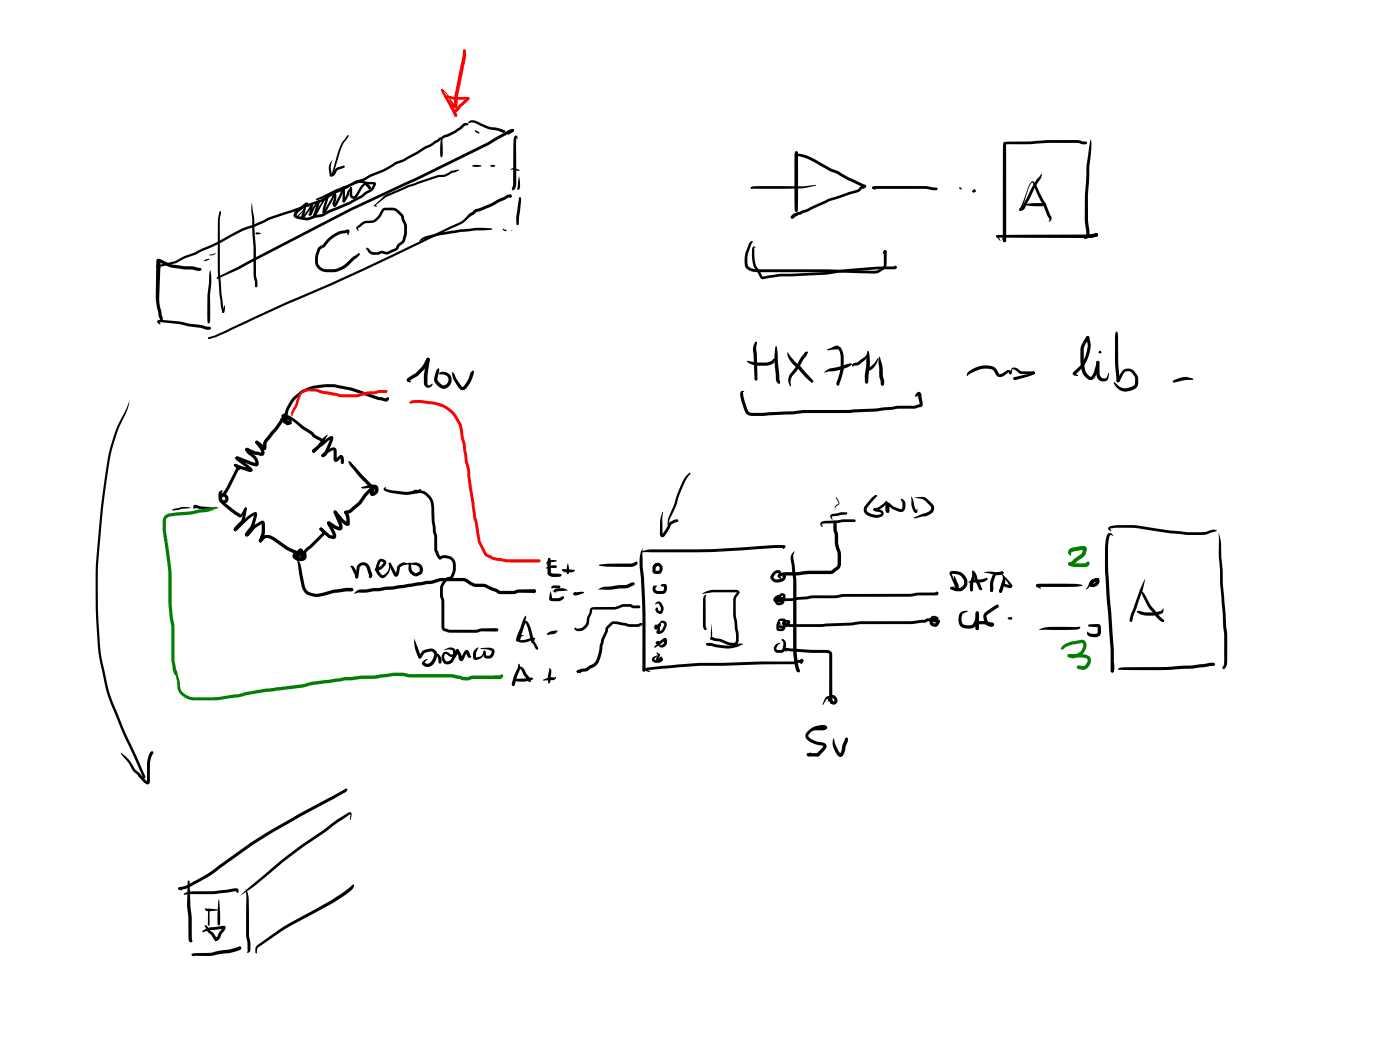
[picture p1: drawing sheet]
<svg xmlns="http://www.w3.org/2000/svg" width="285mm" height="214mm" viewBox="0 0 285 214" stroke-linecap="round" stroke-linejoin="round" font-family="sans-serif">
<g fill="#000">
<path d="M66.5 40l.2-.2 .2 .4-.8 3.2a.43 .43 0 0 1-.4-.2 .43 .43 0 0 1 0-.5zM67.6 32.6l-.3 1.4 .3 1.6-.2-.1 .4-.2 .7-1.1 1.4-.5 .3 .2-.2 .3-1.3 .4-.4 .8a.83 .83 0 0 1-1.1 .5l-.2-2zM68 39.3l.2-.1 .1 .4-.2 .1zM68 39.3a.49 .49 0 0 1 .5 .2 .49 .49 0 0 1 0 .5l-.3 1.5 .2 .3-.3 .3a.67 .67 0 0 1-.3-1zM69.8 38h.4v.2l.1 2.8-.3 .2-.3-.3zM70.7 27.6h.3l-.5 .9a6.4 6.4 0 0 0-1.6 3.6l-1.2 3.7-.2-.1 .1-.4 1-3.7a8.3 8.3 0 0 1 2.1-4zM71.3 38.1h.2l.2 .2 .1 1.6h.3l.2-.1a7 7 0 0 1 1.9-2.6h.4l.7 .6 .3 .4-.1 .3h-.4l-.8-.9-.5 .7-1 1.7a.83 .83 0 0 1-.9 .5 .83 .83 0 0 1-.7-.8zM95.5 24.7l.5-.2 .7 .1 2.9 1.2 2 .3 .9 .3a.38 .38 0 0 1 .3 .6h-.3l-1.1-.4-2-.3-2.4-1.1a1.35 1.35 0 0 0-1.6-.1l-.1-.1zM103.9 39.6l.3 .3-.3 .3-.3-.3zM104.2 26.3h.4v.5l-1.1 .7-.1-.2zM104.8 27.7a.31 .31 0 0 1 .3-.1 .31 .31 0 0 1 .2 .3l.1 .4-.4-.4 .2 .1-.1 9.5-.3 1.1-.3 .2-.3-.3 .3-1v-8zM31.9 54l3.8-.8a16.7 16.7 0 0 1 4.2-1.9l4.2-2 5-2.7 2.5-.9 2.2-.9a23.7 23.7 0 0 1 5.6-2l6.4-2.5a23.4 23.4 0 0 1 4.8-2.5l.4-.2a7.7 7.7 0 0 1 3.1-1.3l.1-.1a13.3 13.3 0 0 1 3.7-1.7l2.5-1.5 1.7-.6 2.6-1.4 1.7-1.2 1.3-.5 2.6-1.7 2.2-1 1.9-1.5h.9v.4l-.7 .1-1.9 1.5-2.2 .9-2.6 1.7-1.2 .6-4.4 2.6-1.9 .8a21.5 21.5 0 0 1-5.2 2.5 6.4 6.4 0 0 1-2.8 1.1l-1.8 1.1a25.4 25.4 0 0 0-5.1 2.7l-7.2 2.5a33.6 33.6 0 0 0-6.5 2.6l-2.4 .8-5 2.8-4.3 1.9a17 17 0 0 0-4.2 1.8l-3.9 1-.2-.2z"/>
<path d="M31.8 54.1h.3l.6 .4-.1 .2-.7-.3zM32 52.8l.3-.2 .3 .2 .1 .3-.3 8.2 .7 3.2a.4 .4 0 0 1 0 .5 .4 .4 0 0 1-.5 .2l-.3-.9-.6-3.7 .1-7.5zM32.5 52.9l.2-.1 .2 .3v-.2a6 6 0 0 0 2.6 1l2 .3a6.9 6.9 0 0 1 2.8 .3l.7 .1v.4a2.71 2.71 0 0 1-1.9-.1l-1.7-.1-2-.2a6.4 6.4 0 0 1-2.8-1.2l-.2-.3zM32.5 52.9h.4l.6 .8-.8-.4h.1h-.3zM42.7 55.1a3.8 3.8 0 0 1 .3 2.4l-.2 2.6-.1 5.5a.23 .23 0 0 1-.2 .3 .23 .23 0 0 1-.2-.3l-.1-5.6zM44.2 56.4l27.4-14.1 12.8-6 14.8-7.3 4.5-2.6a.62 .62 0 0 1 1 .2l-.1 .2h-.4h.2l-4.9 2.7-14.9 7.3-12.8 6-23.2 12-4.3 2-.2-.2zM60 42.5l.1 .1 .1 1.2a.18 .18 0 0 0 0 .3 .18 .18 0 0 0 .3-.1l1.1-1.1 .5-.8 .2 .2-1.6 1.9a.45 .45 0 0 1-.6 0 .45 .45 0 0 1-.2-.5zM63.4 41.6l.2-.1 .1 .3-1.9 2.7-.4 .1-.1-.2zM61.4 44.3l.2-.1 .1 .4h-.2zM61.9 42.2l.2-.1 .2 .2-.6 2.3a.39 .39 0 0 1-.4-.2 .39 .39 0 0 1 0-.5zM60.4 42.8l1.2-1.1a.76 .76 0 0 1 1.2-.3l.2 .9-.7-.6 .2 .1-1.7 1.4-.5 .7 2.2 .4 2-.6a5.3 5.3 0 0 0 2.6-1l3.9-1.6 2.5-1.3 .8-.7 1.2-.7 .6-1v.1l-3.2-.2-4.3 1.7-2.8 1.4-1.4 .4-.1-.1 4.1-2.1 4.3-1.7a3.8 3.8 0 0 1 2.2 .1h.9a.5 .5 0 0 1 .6 .1 .5 .5 0 0 1 .1 .6l-.7 1.1-2 1.4-2.6 1.4-3.9 1.6a5.7 5.7 0 0 1-2.8 1.1l-1.9 .6-1.9-.3a.81 .81 0 0 1-.9-.5 .81 .81 0 0 1 .3-1zM63.4 41.6l.2-.1 .2 .2-.3 1.7-.3 .4 .1-.2-.3-.1 .7-1.3 .9-1.3a.23 .23 0 0 1 .2-.2 .23 .23 0 0 1 .3 .1 .23 .23 0 0 1-.2 .3l-.8 1.2-.4 .9a.62 .62 0 0 1-.8 .7l-.1-.3z"/>
<path d="M66.6 39.9l.1-.1 .2 .2-.9 .9-1.4 2.7-.5 .5-.3-.1-.1-.1 2.1-3.2zM63.8 43.7h.3v.3l-.3 .1zM64.8 40.8a.29 .29 0 0 1 .3 .1 .29 .29 0 0 1 0 .3l-.8 2.5-.2 .3-.2 .1-.2-.4zM67.9 39.3h.3l.2 .2-.6 1.1-1.5 2.7-.3 .2-.2-.1-.1-.1zM65.8 43.1l.2-.1 .2 .3-.1 .1-.3 .1-.1-.3zM69.8 38.1l.2-.2 .2 .3-1.5 3.3a.58 .58 0 0 1-.8 .5v-.3l.2-.1 1-1.9zM71.3 38.1a.32 .32 0 0 1 .4 .2 .32 .32 0 0 1-.2 .4l-.4 .4-.2 .9-.6 1.1-.2 .1-.3-.1v-.1zM69.8 40.8l.3-.1 .2 .3-.1 .1-.3 .1-.2-.2zM64.9 50.3l.7-.4a6.9 6.9 0 0 1 5.4-3.1 .86 .86 0 0 1-.1 1.1h-.1l-.2-.8 .2 .2a6.5 6.5 0 0 0-4.8 3l-.7 .4a4.4 4.4 0 0 0-.5 2.9 1.79 1.79 0 0 0 1.7 1.2h1.7l1.4-.5 .8-.6 1.5-1.4 1.1-.7h.2a2.45 2.45 0 0 1-1.1 1.3 6.5 6.5 0 0 1-3.5 2.4l-2.2 .1a2.46 2.46 0 0 1-2.2-3.2zM72.7 46.1l1.5-1.1 1.7-.1 .4-.2 .8-.8 .9-1.5 1.8-.1 1 .3 1.2 1.1 .8 1.9v.8a4.6 4.6 0 0 1-.2 2.3 2.41 2.41 0 0 1-1.3 1.5l-.5 .8-1.8 .8-1.3-.2-.7 .3h-.9a2.2 2.2 0 0 1-1.6-1.3l.2-.2 .2 .1 .9 .8h1l.9-.2 1.2 .2 1.6-.8a2.63 2.63 0 0 1 1.4-1.5l.4-1.3v-1.9l-.7-1.7-1.3-1.2h-2l-.8 1.3-.9 .8-.7 .4-1.8 .2-1.2 .9v.5l-.3-.4zM32.1 65.3l.6-.2 3.8 .3 2 .5 4.2 .6 .3 .3-.4 .3h-.5l-1.4-.4-2.3-.3-2-.4-4.1-.4v-.1l.4 .4-.1 .2-.6-.5zM42.5 68.7l.1 .2-.1 .1-.1-.2z"/>
<path d="M42.4 68.7l3.2-1.3 12.7-5.9a770.7 770.7 0 0 0 35.4-16.3l.8-.5 .9-1.1 1.4-1 2.8-1 3.6-1.9h.9v.4l-.7 .2-1.4 .7a18.4 18.4 0 0 1-4.9 2.1l-2.7 2.2-1.8 .9a703.5 703.5 0 0 1-34.1 15.7l-11.3 5.2a13.3 13.3 0 0 1-4.7 1.9l-.1-.2zM42.4 68.9l.1-.2 .6 .2-.6 .1z"/>
</g>
<g fill="#f00">
<path d="M94.4 10.1h.3l.1 .2-.2 .5-.2-.1z"/>
<path d="M94.4 10.1l.2-.1a1.78 1.78 0 0 1 .2 2l-1.6 7.8-.1 1.6a.51 .51 0 0 1-.3 .7 .51 .51 0 0 1-.6-.4l-.4-.7a4.2 4.2 0 0 0-1.7-2.5l-.3-.2a.45 .45 0 0 1 .5-.1 .45 .45 0 0 1 .3 .4l2.2 2.9-.4 .1 .1-2z"/>
<path d="M89.8 18.2l.2-.1 .2 .2 2 3.3 .9 1.8-.1 .4h-.2l-.3-.1-2.5-4.7z"/>
<path d="M91.9 21.1l.1 .1 1.1 2.2-.1 .4h-.2l-.3-.2z"/>
<path d="M90.5 19.6l.1-.1 .1 .1 .1 .4z"/>
<path d="M90.5 19.5h.1l.1 .2-.1 .1z"/>
<path d="M90.5 19.5l.5-.1a12.1 12.1 0 0 0 4.3 .3l.3 .3-.1 .2-.3 .1a9.3 9.3 0 0 1-4.3-.5h-.3z"/>
<path d="M93.5 21.3l1.6-1.5h.4l.1 .3-.1 .3-1.6 1.4-.6 .8-.4 .2-.1 .3-.1 .1a.56 .56 0 0 1-.4-.5 .56 .56 0 0 1 .4-.5z"/>
</g>
<g fill="#000">
<path d="M195.4 38.2h.1z" fill-rule="evenodd"/>
<path d="M195.4 38.2l.2 .1-.1 .2-.2-.2z" fill-rule="evenodd"/>
<path d="M195.3 38.3l.2-.1 .4 .3-.2 .1z" fill-rule="evenodd"/>
<path d="M76.4 41.6l.1 .1-.1 .4z" fill-rule="evenodd"/>
<path d="M76.4 41.9h.3v.1l-.3 .1z" fill-rule="evenodd"/>
<path d="M104.2 46.9v.1z" fill-rule="evenodd"/>
<path d="M223.8 71.5l.2-.1 .2 .3-.2 .2-.3-.2z" fill-rule="evenodd"/>
<path d="M223.6 71.8l.2-.2 .2 .2-.2 .2z" fill-rule="evenodd"/>
<path d="M223.8 71.5h.3l.2 .3-.2 .2-.3-.2z" fill-rule="evenodd"/>
<path d="M112.4 120.3v.1z" fill-rule="evenodd"/>
<path d="M133.8 132.9l.2 .1-.1 .2-.2-.2z" fill-rule="evenodd"/>
<path d="M133.8 133.1l.2-.2 .2 .3-.2 .2z" fill-rule="evenodd"/>
<path d="M134.5 130.6l.1-.1 .2 .1-.2 .3z" fill-rule="evenodd"/>
<path d="M134.6 130.5v.2l-.1-.1z" fill-rule="evenodd"/>
<circle cx="76.7" cy="42" r=".08"/>
<circle cx="104.2" cy="46.9" r=".06"/>
<circle cx="133.7" cy="132.9" r=".07"/>
</g>
<g fill="#000">
<path d="M96 33.8l1.2-.2 .8 .2-.1 .1-1.2 .1zM99.8 33.7l.5-.1 .6 .2a.75 .75 0 0 1-1.1-.1zM104.1 34.4a1.5 1.5 0 0 1 1.7 .3 1.35 1.35 0 0 1-1.2-.2l-.7 .2zM105.7 35.8l.2 1.9a.7 .7 0 0 1-.5 .9l-.1-.1zM152.8 38.2l.2-.1 .1 .2-.1 .1zM152.9 38.1l.5-.2h5.7a38.2 38.2 0 0 0 7.1-.2l-.1 .1a19.5 19.5 0 0 1-7 .6h-6.1zM152.8 38.3l.3-.2 .2 .4zM162.1 30.8l.3 .1-.1 .4-.3-.1zM161.9 31l.3-.2 .1 .1 .2 .4-.1 11.5-.3 .4-.3-.4-.1-2.5 .1-9zM162 30.9a.22 .22 0 0 1 .3-.1 .22 .22 0 0 1 .1 .3v.3l-.3-.2zM162.2 31.4a4.8 4.8 0 0 1 3.4 .9l3.5 2 1.5 .5 2.3 1.4 3 1.3a.48 .48 0 0 1 .4 .6 .48 .48 0 0 1-.7 .3l-.9 .7-5.9 1.9-4.4 2.1-1.9 .7-.9 .6a.33 .33 0 0 1-.4 .2 .33 .33 0 0 1-.2-.4 .33 .33 0 0 1 .4-.2l.1 .2-.1-.2-.3-.1 .6-.5 2.5-.8 4.4-2.1 6.1-2a1.47 1.47 0 0 1 1.1-.7v.2l.2 .2-3.3-1.5-2.3-1.3-1.6-.6-2.8-1.7a11.7 11.7 0 0 0-3.6-1.4v.3l-.3-.3zM177.6 38.2l.2-.2 .3 .3-.3 .2z"/>
<path d="M177.7 38l.9-.1h9.8l2.2 .3 .3 .3-.3 .2-2.2-.3-10.6 .1-.2-.3zM177.6 38.1l.2-.1 .6 .5-.2 .1-.4-.1-.2-.2zM198 38.8l.5-.1 .2 .2-.1 .2-.5 .1-.1-.2zM198.1 38.7l.3-.2 .2 .3-.4 .4-.2-.2zM204.4 29.1l.3-.1 .2 .2-.3 .2zM204.5 29l.5-.2h4.9l3.4-.3h5.8l1.9 .3 .3 .3-.3 .3-1.6-.3h-6.1l-3.4 .3h-5.3l-.2-.1zM204.3 29l.2-.1 .2 .1-.2 .4zM204.3 29.1l.2-.2 .2 .2 .1 .9 .1 19-.4 .3-.3-.3v-19zM204.5 29h.1l.4 .3-.2 .3-.3-.3zM212.1 35.2a3.4 3.4 0 0 1-1 2.3l-2.5 5-.4 .3h-.3l.1-.1-.3 .3-.2-.2v-.3l.7-.4 1.5-3a7.4 7.4 0 0 1 2-3.2zM222 28.5h.1a20.7 20.7 0 0 1-.3 5.9v1.4a52.2 52.2 0 0 0 0 11l-.1 1.5-.8 .4-.2-.2 .5-.6-.2-1.8a68.2 68.2 0 0 1 .2-11.1v-1.5zM76.1 41.9l1-.9a6 6 0 0 1 3.3-2.1l2.6-1.2 6.1-2a5.5 5.5 0 0 0 3-1l1-.2 .4 .2-.9 .4-.6 .1a3.9 3.9 0 0 1-2.9 .9l-5.9 2-4.4 1.9-2.6 2z"/>
<path d="M85.4 48.9l.5-.4a11 11 0 0 1 4-1.2l3.8-.6 3.1-.3 3.3 .1 .2 .1-.2 .2-6.3 .4-4.6 .8-2.7 .6-1 .5zM102.5 46.5l.7 .4-.2 .2-.4-.1-.2-.3zM105.8 40.2l.2 .1-.3 .3zM105.7 40.3l.2-.1 .1 .1-.1 .2zM105.7 40.3l.2-.1 .1 .1 .1 .7-.5 4.6-.1 .2h-.3a9.5 9.5 0 0 1 .2-3.8zM152.7 49.3l.4-.2 .2 .1-.4 .7a6.4 6.4 0 0 0-.6 4.2l.2 .2a3.1 3.1 0 0 0 2.3 .5h13.9l9.6 .3 1.6-.9v-3l.3-.3 .4 .4-.2 3a2.1 2.1 0 0 1-1.3 1.1l-1.2 .3-9.2-.3h-12.9a5.6 5.6 0 0 1-3.3-.4l-.7-.5a6.2 6.2 0 0 1 .7-5zM153.3 50.2h.3l.3 .2h-.4l.1 1.9 .3 1.6 1.4 2.4 3.5-.6 10.2-.4a65.4 65.4 0 0 1 13.1-1l-.1 .1 .3-.3 .3 .3-.1 .3-.4 .1a64 64 0 0 0-12.3 .9l-1.7 .2-9.3 .4-3.6 .6-.3-.2-.5-.9a6.1 6.1 0 0 1-1.2-5.4zM180 51h.3l.2 .2-.1 .2-.3 .1-.2-.3zM180 51l.2-.1 .3 .3-.5 .5-.3-.2zM202.9 47.9l18.8-.2 1.5-.2 .3 .1 .1 .2-.3 .4-1.6 .3-18.4-.1-.4-.1zM202.9 47.9l.4 .1 .4 1-.8-.8zM204 48.5l.2-.1 .6 .4v.4l-.3 .1-.3-.1z"/>
<path d="M210 37l.3-.1a1.82 1.82 0 0 1 1 1.4l1.7 3.4 .9 2.1a.68 .68 0 0 1 .2 .8 .68 .68 0 0 1-.6 .4l.2-.2-.1-.3-2.5-5.1-.9-2.3-.2 .2a7.6 7.6 0 0 0-1.2 3.1l-.8 2.4-.2 .2-.3-.3 1.1-2.3a8.2 8.2 0 0 1 1.3-3.3zM207.6 42.5h.2l.2 .2-.1 .2h-.2l-.2-.2zM208.6 41.6l1.8-.2 2.5-.1 .1 .2-.1 .3a7.8 7.8 0 0 1-4.4-.1zM221.4 47.8l1.8-.3 .3 .1 .1 .2-.3 .4-1.2 .2a.54 .54 0 0 1-.7-.6zM86.9 72.9l.3-.1 .2 .1 .1 .3-.2 .3 .1-.1a7.7 7.7 0 0 1-2.5 3.2l-1.6 .8v.2a.37 .37 0 0 1-.5-.3 .37 .37 0 0 1 .3-.4l1.5-.9a7.7 7.7 0 0 0 2.3-3.1zM82.9 77.2h.2l.4 .3 .1 .3-.7-.2zM86.9 72.9l.3-.1 .3 .2v.5a16.4 16.4 0 0 0-.5 4.7 .45 .45 0 0 0 .5 .3 .45 .45 0 0 0 .4-.4l.2 .1a.91 .91 0 0 1-1 .7 .91 .91 0 0 1-.8-.8 15.1 15.1 0 0 1 .5-4.9l.1 .2zM89.1 75.2l.2-.2 .1 .2-.1 .1zM89.1 75.2l.2-.1 .1 .1-.1 .5zM89.1 75.1l.2-.1 .1 .2-.3 2.2 .8 .9a1.03 1.03 0 0 0 1.1-.2 1.03 1.03 0 0 0 .2-1.2 1.52 1.52 0 0 0-1.6-.6l-.2-.1a.53 .53 0 0 1 .3-.5 .53 .53 0 0 1 .6 0 1.69 1.69 0 0 1 1.6 2 1.69 1.69 0 0 1-2.2 1.3 2.01 2.01 0 0 1-1.1-2.9zM91.9 75.9a.42 .42 0 0 1 .6 .3l.5 1.1 .9 1.3 .3 .2a6.7 6.7 0 0 0 1.7-3.1l.3 .1-.2-.2 .2-.2a.55 .55 0 0 1 .1 1 4.3 4.3 0 0 1-1.9 3h-.6l-.4-.4a4.6 4.6 0 0 1-1.3-3zM150.9 79.7l.3-.1 .4 .1-.4 .2 .2 .9 .9 2.9a.84 .84 0 0 0 .9 .4l8.2-.4 2.1-.2h9.5l5.5-.3a40.2 40.2 0 0 1 7.7-.6l1.1-.3-.4-1.9h.2l-.6 .4a.49 .49 0 0 1-.1-.5 .49 .49 0 0 1 .3-.4 .6 .6 0 0 1 .7 .1 .6 .6 0 0 1 .2 .7l.2 1.8a.84 .84 0 0 1-.9 .5l-.7 .2h-3.4l-4.4 .6-5.4 .3h-9.4l-2.1 .3-8.3 .3a1.52 1.52 0 0 1-1.6-1.2l-.8-2.3a1.67 1.67 0 0 1 .1-1.5z"/>
<path d="M152.1 73.6l.1-.2 2 .4h1.8a2.06 2.06 0 0 0 1.6-.8 .62 .62 0 0 1-.3 1.1l-.4 .2a5.5 5.5 0 0 1-2.8 .2 3.2 3.2 0 0 1-2-.9zM153.7 69.7l.2-.2 .2 .3-.1 1.1 .2 6.3-.3 .3-.3-.3-.3-6.1zM158 70.5l.2 .1 .6 7.3-.2 .3a1.73 1.73 0 0 1-.6-1.9 17.9 17.9 0 0 1-.1-5.7zM160.3 71.7h.1a15.1 15.1 0 0 0 2.9 3.2l2.2 2.6v.3h-.4l-.9-.8-1.6-1.8a5.3 5.3 0 0 1-2.3-3.4zM163.9 71.8l.3-.2 .3 .2-1.9 3.2-1.4 1.7-.3 1 .2 .8-.2 .1-.4-1 .2-1.1zM167.7 75.9l1.3-.9 4.2-1a.22 .22 0 0 1 .3 .2 .22 .22 0 0 1-.3 .2 12.3 12.3 0 0 1-4.9 1.3zM168.5 71.1a3.7 3.7 0 0 1 2.7-.2l-.1 .1-2.5 .3-.2-.1zM169.1 70.9l.4-.2a1.33 1.33 0 0 1 1.5-.1 1.33 1.33 0 0 1 .6 1.2l.2 .7a9.8 9.8 0 0 1-.8 5.4l-.2 .6a.47 .47 0 0 1-.5-.3 .47 .47 0 0 1 .1-.6 9.2 9.2 0 0 0 .8-4.9 1.75 1.75 0 0 0-.8-1.8zM173.6 74.1l1.1-.4 2.1-1.7a2.78 2.78 0 0 1-1.4 1.8l-.5 .5-.9 .1-.3 .2-.2-.2zM176.7 71.4a11.3 11.3 0 0 1 .1 5.4l-.1 1.2h-.5a7.9 7.9 0 0 1 .2-3.5l.1-2.2zM178.7 72.9l.2 .1a3.9 3.9 0 0 1-1.4 2.2l-1.3 .9 .6-1.1 1.2-1zM179 72.6l.2 .1 .2 .8a8 8 0 0 1 .4 3.2l.2 .7v.8l-.3 .4-.4-.4-.2-1.4-.1-1.7a4.5 4.5 0 0 1 0-2.5z"/>
<path d="M197.1 75.7a4.7 4.7 0 0 1 5.6-.7l.8 1.1h.4l.7-.4a.73 .73 0 0 1 .7-.3 .73 .73 0 0 1 .6 .6l-.2 .2-.3-.4-.2 .1a1.94 1.94 0 0 1-1.8 .9l-.5-.3-.5-.9a1.89 1.89 0 0 0-2-.5 7.3 7.3 0 0 0-3.4 1.5l-.2-.1 .1-.4zM206 74.9a1.78 1.78 0 0 1 1.9 .7h2.6l.2 .3-.3 .3h-2.3l-.6-.2a1.91 1.91 0 0 0-1.4-.8l-.2 .9-.2 .1-.2-.2 .3-.3zM205.6 75.9l.2-.1 .1 .2-.3 .2zM206.3 76.8l2.5-.5 1.7-.7 .2 .3-.1 .3-.9 .3-2.8 .8h-.6zM210.3 75.7l.1-.1 .3 .2-.1 .3-.1 .1-.3-.2zM221.3 68.5h.4l.1 .2a6.1 6.1 0 0 1-.8 5.3 5.6 5.6 0 0 1-2 2.2l-.1-.2 .6 .4v.1h-.6a.45 .45 0 0 1-.5-.4 .45 .45 0 0 1 .3-.5 5.5 5.5 0 0 0 2-2.3 5.2 5.2 0 0 0 .5-4.5zM221.2 68.5l.3-.1 .3 .3-.7 1.3a2.85 2.85 0 0 0-.4 2.1l.2 3a1.82 1.82 0 0 0 1.2 1.6l.5-.7 .6-2.2 .3-.3 .2 .1 .1 .5-.6 2.2a1.14 1.14 0 0 1-1.6 .9l-.8-.7a5.3 5.3 0 0 1-.8-3.6 5.1 5.1 0 0 1 1.2-4.4zM223.3 73.6l.2 .2-.2-.2h.4v.4l-.2-.2 .2 .2h-.4zM223.3 73.6l.2-.1 .3 .3 .1 2.2a.9 .9 0 0 0 .4 .9 .9 .9 0 0 0 1 0l.4-.9v1a1.33 1.33 0 0 1-1.6 .6 1.33 1.33 0 0 1-.9-1.4zM227.3 67.5l.2 .1-.2 .4-.1-.4zM228.6 75.4a1.86 1.86 0 0 1 2.9 1l.2 .6-.1 1.6a2.99 2.99 0 0 1-3.3 1 3.1 3.1 0 0 1-1.6-1.7l.2-.1 .1 .1a2.41 2.41 0 0 0 2.7 1.1l.8-.3 .5-.4 .1-1.3-.1-.4a1.35 1.35 0 0 0-1.7-1l-.5 .5-.9 1.6h-.5v-.4zM227.3 67.5l.2 .2 .1 .7 .1 5.9 .2 3.2a.35 .35 0 0 1-.4 .2 .35 .35 0 0 1-.2-.5 50.1 50.1 0 0 1-.1-9.6z"/>
<path d="M239 77.4l2.3-.7 1.6 .4 .1 .1-.2 .2h-1.8l-2 .5-.2-.3zM44.7 100.1l.7-.2-.3 .4 .1 1.2 .2 .3a.4 .4 0 0 0 .5-.4 .4 .4 0 0 0-.6-.3l.1-.3v.4l-.3 .1-.2-.2a.69 .69 0 0 1 .5-.7 .69 .69 0 0 1 .8 .4 1.04 1.04 0 0 1-.4 1.7 1.04 1.04 0 0 1-1.3-1.2v-.9zM48 93h.4l1.8 1.4a2.19 2.19 0 0 1 1.2 1.3 .83 .83 0 0 1-1.3 .1l-1.3-.4-1.1-.5v-.4l.3-.1 3 1.1-.2 .3-2.5-2-.3-.4zM47.9 93.1l.3-.2 .3 .1v.4l-.3 .2-.2-.1zM48.1 93h.6l3.4 1.3-.1 .1a2.37 2.37 0 0 0-1.5-1.9l-.1-.1a.67 .67 0 0 1-.1-1.2l.2 .1 .5 .7a2.72 2.72 0 0 1 1.6 2.7 1.03 1.03 0 0 1-1.4 0l-3.2-1.2-.1-.2zM47.7 94.5l.4 .1 .8 .8a.34 .34 0 0 1-.3 .2 .34 .34 0 0 1-.4-.2l-.6-.6zM48.5 95.1l.3 .1 .1 .2-.1 .2h-.4l-.1-.2zM50.1 91.2l.4 .1 .1 .2-.1 .3-.5-.1-.1-.2zM50 91.3l.5-.1 1.4 .7 1.3 .3-.3-.8-.9-1.2v-.4l.3-.1 .4 .3 1 1.5a.75 .75 0 0 1 .2 .9 .75 .75 0 0 1-.9 .4l-1.3-.3-1.7-.8zM52 89.8l.4-.1 1.2 .9 .5 .4 .1 .3-.1 .2-.5 .1-1.6-1.3zM57.8 84.3l.2-.1 .3 .2a.87 .87 0 0 1-.7 1.2l.2-.2-.1 .2a23.3 23.3 0 0 1-3.3 4.3l-.1 .4-.1 1.1-.4 .2-.2-.1v-1.2l.2-.6 2.4-2.9 1-1.7 .4-.2zM57.7 84.3l.4-.1 .2 .3-.1 .3h-.4l-.2-.3z"/>
<path d="M57.3 84.4h.3l.9 .1a1.22 1.22 0 0 1 .6 1.9l-.2 .1a1.26 1.26 0 0 1-1.4-.6 1.26 1.26 0 0 1 .1-1.4l.3-.3 .3 .1 .1 .2-.2 .3h.1a.57 .57 0 0 0 0 .9l.7 .1-.2 .1-.3-.7-1.1-.3zM58.6 84.8l.3-.1a3.5 3.5 0 0 1 1.7 1.1l1.2 1 1.8 1.1 .7 .7 1.5 .8 .2 .2-.1 .2v.2a.28 .28 0 0 1 .1-.4 .28 .28 0 0 1 .4 .1 .28 .28 0 0 1 0 .3 .63 .63 0 0 1-1-.1l-.4-.2a2.76 2.76 0 0 1-1.6-1.1l-.1-.1a24 24 0 0 1-4.5-3.4zM58.7 84.6l.5 .4-.4-.1-.2-.1zM59.8 80.8a9.6 9.6 0 0 1 7.5-2.6l1.1 .1 3.2 .6 5.4 1.9 1.5 .4 .4-.4a.51 .51 0 0 1 .2 .6 .51 .51 0 0 1-.5 .4l-1.8-.4-5.4-1.9-2.8-.5a9.5 9.5 0 0 0-8.4 2.2l-.4 .5a4.9 4.9 0 0 0-1.2 4.3l.2 .2 .7-.1-.4 .3a.66 .66 0 0 1-.9 .1 .66 .66 0 0 1-.2-.8 5.7 5.7 0 0 1 1.8-4.9zM63.6 91.7l3.5-2.8a.47 .47 0 0 1 .6 0 .47 .47 0 0 1 .1 .6l-1.1 2.8a.96 .96 0 0 1-1.2 .7v-.5l.5-.4 1.3-2.9 .2 .1-.7 .4-2.7 2.4h-.4zM63.6 91.6h.4l.2 .3-.1 .2h-.4l-.2-.2zM65.6 92.5a3.1 3.1 0 0 1 2.7-1.3l.2 .5 .1 1.8-.2-.1 .7-.6a.61 .61 0 0 1 .7 0 .61 .61 0 0 1 .2 .6v.8l-.3 .3-.3-.3-.1-1h.2l-.9 .8-.5-.1-.2-.4 .1-1.8a3.5 3.5 0 0 0-2 1.2l-.2 .2-.3-.1-.1-.3zM65.5 92.5l.3-.1 .2 .2v.4l-.2 .1-.3-.2zM65.9 89.1l.9-.6-.5 .9a6.9 6.9 0 0 1-2.2 2.5l.1-.1-.1 .3-.2 .1a.39 .39 0 0 1-.4-.3 .39 .39 0 0 1 .2-.5 7.8 7.8 0 0 0 2.2-2.3zM70.8 94l.4-.1 .3 .2 4.1 4.5v.5h-.4l-1.9-1.9-2.1-2.5-.2-.6zM75.6 99.1l.4-.1 .3 .1v.4h-.7zM73.6 99.1a5.4 5.4 0 0 1 3-.4 1.2 1.2 0 0 1 .3 1.6 1.2 1.2 0 0 1-1.5 .5l-.1-.5 .4-1 .1 .2v-.4a.45 .45 0 0 1 .5 .1 .45 .45 0 0 1 0 .6l-.3 .7-.2-.2 .5-.4v-.5h-2.7l-.1-.1z"/>
<path d="M78.2 99.4l.3-.2 .1 .1-.2 .3 1.7 .3a9 9 0 0 0 4.5 0l.4-.1 .5-.2 .2 .1a.76 .76 0 0 1-.8 .8 9.2 9.2 0 0 1-4.7 0l-1.8-.5-.3-.3zM139.9 96.7l.5-.5 .2 .3a12.5 12.5 0 0 0-2.5 5l-.4 1.3-1.8 4 .2-1.4 1.3-3.1a16.2 16.2 0 0 1 2.5-5.6zM35.2 103.7l1.8-.5 1.8 .2-3.6 .6-.2-.2zM39.5 102.9l.3-.1 1.2 .3 2.4 .3-1.2 .2a5 5 0 0 1-2.5-.2l.2-.1a.27 .27 0 0 1-.3 .2 .27 .27 0 0 1-.3-.1zM44.7 101.9l.2-.1 1.1 .7 3 2.2-.1 .1 1-1.4 .1-.1 .2 .2-.9 1.7-.5 .1-1.2-.7-2-1.6zM48.3 95.1a.36 .36 0 0 1 .5-.1 .36 .36 0 0 1 .1 .5l-.3 .2-.2-.1v-.4l.1 .3h.2l-2 4-1 1.4a.41 .41 0 0 1-.5 .3 .41 .41 0 0 1-.3-.5l1.1-1.2zM44.9 100.7h.4l.2 .2-.1 .3h-.4l-.2-.3zM47.7 107.6l2.8-2.5 1.1-.7 .5-.1 .2 .3-.1 .2-.6 .2-.9 .7-2.6 2.4h-.4zM49.8 103.5l.2-.2 .3 .2-.3 1.7a2.22 2.22 0 0 1-.8 1.6l-1.1 1.3h-.4l-.1-.4 .1-.2 1.5-1.6zM51.8 104.4l.2-.1 .4 .3-.5 2.1-.4 .9-1 1.4v-.3l-.3-.1 1.2-1.4 .8-.5a2.05 2.05 0 0 1 1.4-.7l.3 .5v2l-.7 1.9h-.4l-.1-.3 .5-1.5 .1-2.1 .2 .1-1.6 1-1 1.2a.56 .56 0 0 1-.5 .4 .56 .56 0 0 1-.6-.3l1.3-1.8zM52.8 109.9l.8-.8a1.85 1.85 0 0 1 1.8 .1l3.2 2.2 2.8 1.3-.3 .2v.2l-.1-.6 .2-.4 .1 .2a.64 .64 0 0 0-.4 .9l.1 .2a.45 .45 0 0 0 .8-.1l-.1-.5a1.42 1.42 0 0 0-1.5 .4l.6 .4h.4l.3-.7 .7-1.2 3.5-3.3h.4v.5l-3.3 3.1a4.5 4.5 0 0 0-1.1 2.1 1.39 1.39 0 0 1-2.1-1.1 1.93 1.93 0 0 1 2.7-.5 1.18 1.18 0 0 1-.4 1.6 1.18 1.18 0 0 1-1.6-.3 1.18 1.18 0 0 1 .1-1.6l.2-.2a.55 .55 0 0 1 .9-.3 .55 .55 0 0 1 0 .9 .43 .43 0 0 1 .2 .6 .43 .43 0 0 1-.6 .1l-2.8-1.3-2.7-2-.9-.4h-.7l-1 .9-.3-.4zM60.6 114.1l.4 .4 .2 .4 .8 4.3a2.02 2.02 0 0 0 2.3 1.7l2-.4a16.6 16.6 0 0 1 5.3-.8l.3 .1 .1 .3-.1 .2-.3 .1a15 15 0 0 0-5.1 .8 4.2 4.2 0 0 1-4.5-.6l-.6-1.2z"/>
<path d="M65.1 107.5a.98 .98 0 0 1 1 1.4 .41 .41 0 0 1-.4-.1 .41 .41 0 0 1-.1-.5l-.5-.4zM65.1 107.5l.2-.1 .3 .1 1.7 1.4 .6 .2-.1 .1-.2-.7-1-1.8v-.3l.3-.2 .2 .1 1.1 1.9a.97 .97 0 0 1-.2 1.5l-1.1-.2-1.8-1.6zM68 104l.2-.1 .4 .2 1.1 3a.71 .71 0 0 1-.2 .8 .71 .71 0 0 1-.9 0l-1.7-1.1h.1l-.3-.1-.1-.2 .2-.3h.3l1.3 .8 .8 .3-.1 .1-.1-.6-1.1-2.4zM68 104l.2-.1 .3 .1 1.3 1.7 1 .7-.3 .2v-1.1l-.2-.7a.46 .46 0 0 1 .1-.8l.4 .3 .3 .8 .1 1.5a.52 .52 0 0 1-.3 .5 .52 .52 0 0 1-.6-.2 7.6 7.6 0 0 1-2.3-2.4zM70.2 104.1l.9-.3 .9-.8a6.1 6.1 0 0 0 2-2.3l1.6-1.6h.5v.4l-1.5 1.6a9.9 9.9 0 0 1-3 3.1l-.5 .4h-.5l.1-.1-.3 .2-.3-.4zM111.1 115.6l1.2-.5h.8l.3 .3-.3 .2-1.9 .2zM111.4 114.4l1.2-.4 .8 .2-1.9 .4v.6l-.3-.5zM111.7 113.7h.3l-.2 .6zM111.7 113.7h.3a1.95 1.95 0 0 1 .1 1.6l.1 1.4 1.7 .1 .1 .2 .2-.2 .1 .2v.3l-.3 .1-1.1 .1a1.1 1.1 0 0 1-1.4-.9v-.9a3.2 3.2 0 0 1 .1-2zM112.3 119.4l.5-.2h1.1l.2 .3-.2 .2-1.3-.1-.2 .3-.2-.3zM114.5 116l.1-.1 .2 .2-.2 .1zM114.6 115.9l2.3 .1 .2 .1-.5 .4h-1.1l-.9-.3-.1-.1z"/>
<path d="M114.5 116.1l.1-.2 .2 .1 .3 .6zM115.6 114.7l.3 1.5-.1 .5-.2 .2-.2-.2-.1-.5zM122.1 115l1.6-.2 4.8-.1 .8-.3 .2 .2-.1-.2 .1-.1 .3 .3-.1 .2-.2-.2 .2 .2-.3 .3-.8 .3h-4.9l-1.6-.2-.2-.1zM129.4 114.4h.3l.1 .2-.1 .2-.5 .2-.1-.1zM130.2 112.4a7.4 7.4 0 0 1 4.1-.5 218.9 218.9 0 0 0 23.6-.9h1.7l.3 .3v.2h-.4l.1 .1h-1.4a280 280 0 0 1-22.6 .9zM130.8 111.6l.1 4.5a164.4 164.4 0 0 1 .4 20.6h-.4l-.1-1.1a154.6 154.6 0 0 0-.5-19.9 7 7 0 0 1 .5-4.1zM133.6 114.7l.1-.1 .3 .3-.5 .6zM133.5 114.7h.3l.2 .2-.1 .2h-.3l-.1-.2zM133.2 114.9a.38 .38 0 0 1 .4-.3 .38 .38 0 0 1 .3 .5l-.4 .4v.7h.6a.55 .55 0 0 0 .2-.6 .55 .55 0 0 0-.5-.4l-.6 .4-.2-.1a1 1 0 0 1 1.4-.8 1 1 0 0 1 .4 1.5l-.3 .5-.4 .2a.93 .93 0 0 1-1.1-.2 .93 .93 0 0 1-.2-1.1zM133 119.3l.7-.1-.1 .3-.3 .2h.2a.53 .53 0 0 0 .1 .6 .53 .53 0 0 0 .6 0l.9-.1 .1-.8 .2 .1-.6-.1-.3-.2 .3-.3h.6a1.17 1.17 0 0 1 0 1.8l-.4 .2h-.8a1.08 1.08 0 0 1-1.1-.3 1.08 1.08 0 0 1-.1-1.3zM134.9 104.2l.1 .1-.2 1.5 .2 3.1-.2-.1 1.4-2.3 1-.6a.6 .6 0 0 1 .9 .1l-.1 .2-1.3 .6-1.2 2.2a.57 .57 0 0 1-.8 .4 .57 .57 0 0 1-.3-.8v-.4a8.7 8.7 0 0 1 .5-4zM157.4 116.5a.86 .86 0 0 1 .9-.5 .86 .86 0 0 1 .7 .8 .29 .29 0 0 1-.2 .2 .29 .29 0 0 1-.3-.2l.3-.1-.2 .1a.47 .47 0 0 0-.8 .2l-.3 .6a1.07 1.07 0 0 0 1.5 .2l.5-.5 .1 .1 .1-.4a.63 .63 0 0 1 .3 .6 .63 .63 0 0 1-.4 .6 1.68 1.68 0 0 1-2.8-.6z"/>
<path d="M158.5 116.9l1.3-.4h2.4l2.4-.3h4.6l1.1-.8 .2-.6v-2l-.5-2.1-.3-4.3 .2 .2-.3-.3a.39 .39 0 0 1 .4-.3 .39 .39 0 0 1 .3 .4l.4 4.2 .5 2.2v2.2l-.4 .9-1.5 1h-4.7l-2.3 .3h-2.6l-.8 .2v-.1l.3 .7-.8-.5a.38 .38 0 0 1 .1-.6zM159.3 117.3l.5-.3 .2 .2-.2 .3h-.5zM159.5 111.1l.2-.1 .2 .2-.4 .6zM161.4 112.5l.4-.3-.3 1.1 .3 2.2a30.6 30.6 0 0 1 .4 6.9v4.5a32 32 0 0 0 .4 8.9l.1 .3a.55 .55 0 0 1-.1 .8l-.3-.1-.3-.4a15.4 15.4 0 0 1-.5-4.4v-13.8l-.5-4.6zM167.1 106.3l.8-.2 2.7-.2 1.1-.2h2.3l.2 .3-.2 .3h-2.3l-1 .2-3.1 .1-.2 .1 .1 .5-.1 .1-.4-.6zM169.1 104.8l.4-.2 1.7-.3 1 .1 .2-.1 .1 .1-.3 .4-2.8 .3v.7l-.3-.6zM170.2 101.3h.2l.5 1.2-.7 .7-.2 .5v-.6l.7-.6zM177.9 103.6l.2-.1h.2v.3l-.2 .2-.2-.1zM178 103.5a3.1 3.1 0 0 0 2.2-1.3l.2-.1 .3 .2-.6 .7-1.1 .7-.9 .3-.3-.3zM178.2 100.9l.2-.1 .1 .2-.3 .4zM178.2 100.9l.2-.1 .1 .2-.1 .1zM177.6 101.3l.6-.5 .3 .1-2 2.6a.65 .65 0 0 0 .3 .8 2.47 2.47 0 0 0 2.6 .3 .5 .5 0 0 0-.8-.4l-.7-.3v-.4l.4 .1a2 2 0 0 1 1.6 .7v.2a1.32 1.32 0 0 1-1.8 .9l-.6-.1a1.62 1.62 0 0 1-1.6-1.8l.1-.4z"/>
<path d="M180.3 102.2l.2-.1 .2 .2-.1 .2-.2 .1-.2-.3zM180.6 102.6l.2-.2 .3 .2v1.5l-.3 .3-.3-.3 .1-.2-.1 .1zM180.3 102.2l.2-.1 .2 .2 .2 1.6h-.1l.2 .2a.44 .44 0 0 1-.5 .2 .44 .44 0 0 1-.2-.5zM180.7 102.4h.3v.4h-.3zM180.7 102.4h.4a4.1 4.1 0 0 0 2 1.2 .4 .4 0 0 0 .5 0 .4 .4 0 0 0 .1-.4l.1-.8-.4-.7 .1-.2 .5 .3 .2 .3 .1 1.1a.96 .96 0 0 1-.4 .9 .96 .96 0 0 1-1 0 4.3 4.3 0 0 1-2.1-1.2l-.2-.3zM185.5 101l.5 1 .5 2.1 .1-.5 .2 .1a.45 .45 0 0 1 0 .5 .45 .45 0 0 1-.5 .2 3.6 3.6 0 0 1-.8-2.9zM186.1 101.3l1.9-.1a1.93 1.93 0 0 1 1.2 .8l.5 .5a1.32 1.32 0 0 1-.4 2.3l-.9 .3-2 .4-.4-.1 2.6-1 .8-.5a.63 .63 0 0 0 0-.8l-1.5-1.4zM193.6 119.5h.8l-.7 .5-.3-.2zM194.2 117.4l.1-.1 .1 .1 .8 1.8a.85 .85 0 0 1-.3 1l-.3-.3zM197.2 118.5a1.94 1.94 0 0 1 1.7-.5l1-.1 .9-.3a.3 .3 0 0 1 .2 .4 .3 .3 0 0 1-.2 .2 4.6 4.6 0 0 1-3 .4l-.6 .1zM198 116.2l.3 .2-.1 .1-.3-.1zM198 116.8h.2l.1 1.1-.2 2.2-.3 .3-.3-.3a4.6 4.6 0 0 1 .4-2.7z"/>
<path d="M198.1 116.2a2.1 2.1 0 0 1 .9 1.6l.8 1.6a.52 .52 0 0 1-.1 .8 1.32 1.32 0 0 1-.7-1.1l-.6-1-.5-1.7zM200.4 116.5l1.3-.1 1.6 .2 .7-.2a.36 .36 0 0 1 .2 .4 .36 .36 0 0 1-.4 .2l-1.1 .1zM201.8 120l.5-.3-.3 .8-.3-.1-.1-.2zM201.7 120h.4v.4l-.4 .1zM203.8 116.4l.2-.1 .3 .2-.1 .3-.2 .1-.2-.2zM203.9 116.8l.6 .7a2.01 2.01 0 0 1-.1 1.8l-.4 1.2-.3 .2-.2-.1v-.4l.7-2.4zM203.9 116.8l1.9 1.9 .3 .5-.1 .3-.2 .1-.2-.2-.4-.7zM202.3 116.8l.3-.2 1.4-.3 .3 .3-.3 .3-1.3 .3-.5 1.5v1.5l-.3 .3-.3-.3v-1.5zM203.9 118.9l.4-.1a2.34 2.34 0 0 1 1.7 .7l-.1 .2a2.06 2.06 0 0 1-1.9-.7zM203.9 118.8h.2l.1 .1-.1 .1zM204 118.8l.3 .1-.2 .1-.2-.1zM210.9 119.1l.3-.1h.2v.3l-.2 .2-.2-.1z"/>
<path d="M211 119l.6-.1 5.3-.1 2.3 .1 1.2 .3-1.2 .3h-7.6l-.6-.1zM211 119.1l.2-.1 .2 .2 .5 .6-.8-.3zM222.1 118.2l.4-.3 1.3-.2-1.2 .9-.2 .4-.1-.2a.72 .72 0 0 0 .9-.4v-.2l.2 .1-1.1 .5-.8 1-.4 .2 1-1.6 1-.6a.68 .68 0 0 1 .8 .3 .68 .68 0 0 1-.3 .9 1.24 1.24 0 0 1-1.9 .2l.1-.5zM225.7 107.4a4.1 4.1 0 0 1 2.7-.5 26.4 26.4 0 0 1 7.3 .7l3.4 .5a28.4 28.4 0 0 0 6.5 .2 1.91 1.91 0 0 1 2.2-.2l-2.1 .7a49.8 49.8 0 0 1-13-1.1 22.5 22.5 0 0 0-5.5-.2l-1.2 .1 .3 .4-.1 .2-.6-.5zM225.5 108.7l.3-.2 .4 .1 .5 .6-.3-.2a.35 .35 0 0 0-.4 0 .35 .35 0 0 0-.2 .4v.2a39.8 39.8 0 0 0-.1 7.9l1.1 14.8v4.3l-.1 .2-.2 .1-.4-.3v-4.2l-.5-7.7a94.6 94.6 0 0 1-.6-12.5 5.9 5.9 0 0 1 .5-3.5zM233.2 117.7a22.3 22.3 0 0 1-1.6 5.4l-1.1 3.3-.2 .2a.59 .59 0 0 1-.2-.9l2.1-6zM248.1 108.4a12.3 12.3 0 0 1 .6 5.1l.2 2.7 .1 2.9 .9 10.1-.2 6.3a.74 .74 0 0 1-.8 .7v-.2l.3-.7 .1-.6-.1-5.5-.8-10.4zM105.7 135.8h.5l.4 .4 1.5 2.2v.4a.97 .97 0 0 1-1-.8l-.4-.5-.8-1.4-.7 1.2-.4 2.1-.3 .3-.2-.1-.1-.3 .7-2zM105 138.3l2.9-.3h.6v.3l-.3 .1a5.1 5.1 0 0 1-3.2 .3l-.2-.2zM106.9 126.5a.49 .49 0 0 1 .7 .3l.4 1 .6 2 .1 1.1-.2 .1-.3-.2-.7-2.8-.5-1.2h.1l-.3 .4-.3 .9a5.5 5.5 0 0 1-1 2.5h-.3l-.1-.2 .5-.9zM105 138.3l.4 .2-.4 .2-.2-.2zM105.6 130.3l.1-.1 .1 .2 2.5-.5 .7 .1-1.6 .7-.9 .1a.77 .77 0 0 1-1-.4z"/>
<path d="M105.5 135.3l.2-.2a1.78 1.78 0 0 1 0 1.6l-.9 2.7-.3 .3-.2-.1-.1-.3 .3-1.2 .9-2zM105.8 129.5l.4-.2 .4 .1-.5 .2-.2 .8-.2 .2-.2-.1v-.2zM106.9 125.5l.2-.2-.4 2.3-1.1 3a.46 .46 0 0 1-.5-.3 .46 .46 0 0 1 .1-.5zM108.4 130.2h.5l-.3 .2 .6 .8 .4 .8-.1 .2-.2 .1-.2-.1-.8-1.5zM110.6 138.4l1.5-.5 .7 .1 .3-.2v.4a1.1 1.1 0 0 1-1.2 .3l-1.3 .1zM111.4 128.9l.6-.3 1-.2 .6 .1-.7 .6-1.4 .2-.2-.2zM111.8 136.1h.1a.73 .73 0 0 1 .3 1l-.1 1a.79 .79 0 0 1-.4 1.1l-.1-.1-.1-1.1 .4-1.6zM112.1 120.3l.3 1.6-.1-.1h1.4l.9-.4 .2 .1a.86 .86 0 0 1-.9 .9h-.3a2.18 2.18 0 0 1-1.7-.2l-.1-.7zM112.8 120.1l.8-.3h1.1l.9 .4-2.5 .3-.1-.2 .3 .4-.6-.2zM116.7 120.8l.4-.2v.3l-.1-.3 1.4-.1 .5 .1v.1l-1.4 .5a.47 .47 0 0 1-.5 0 .47 .47 0 0 1-.3-.4zM120.3 123.8l.5-.2h4.3l1.9-.6h1.4l.5 .3h1.2l.3 .3-.3 .3-1.3-.1-.4-.3h-1.4l-1.8 .6h-4.4l-.2 .1-.1 .4a5.8 5.8 0 0 0-.7 2.5 1.92 1.92 0 0 1-2.7 1.1l-.2-.3 .2-.1a1.7 1.7 0 0 0 2.4-1.8zM123.6 127.5l.8-.8 .4-.2h.9l2.5 .6h1.6l.7-.3 .3 .3-.2 .2-.8 .3h-1.8l-.8-.2-2.4-.3-1 .9-.1 .7-.7 1.4-.3 1.3a7.5 7.5 0 0 1-1.2 4l-2.1 1.3-1.7 .3-.3-.3a2.98 2.98 0 0 1 1.9-.7l1.5-.8a4.3 4.3 0 0 0 1.2-3.1l.4-2 .8-1.6 .1-.7z"/>
<path d="M117.5 136.5h.3l.5 .6-.8-.1-.1-.3zM121.8 120.1a4.2 4.2 0 0 1 2.9-.7l2.9-.3 .8-.4a.43 .43 0 0 1 .6-.1 .43 .43 0 0 1 .2 .5l-1.7 .7-3.3 .3zM130.3 126.9h.4v.4h-.4zM131 135.2l.2 .1 .2 1.1-.3 .4-.3-.4zM131.4 136.1l.4-.2 3.4-.3a77.6 77.6 0 0 1 12.1-.6l7.7-.3h6.6l1.2-.3a.44 .44 0 0 1 .7-.1 .44 .44 0 0 1-.1 .7l-.3 .2-.1-.1v-.6l.1 .2h.3l-1.7 .5-6.7 .1-7.7 .3a79.7 79.7 0 0 0-12.1 .5l-3.5 .4v-.2l.7 .4-.1 .1-.6-.1a.38 .38 0 0 1-.3-.2 .38 .38 0 0 1 0-.4zM133.6 123.8l.1-.1a.3 .3 0 0 1 .2 .5 .3 .3 0 0 1-.5-.1l.2-.1zM133.6 130.6l.4-.1 .3 .2-.6 .4-.2-.2zM132.9 133.8l.9-.4-.4 .5a.25 .25 0 0 0-.1 .4 .25 .25 0 0 0 .3 .1l.9-.2v.2a.31 .31 0 0 1-.3-.2 .31 .31 0 0 1 .1-.4 .31 .31 0 0 1 .4 .1 .57 .57 0 0 1 .2 .7 .57 .57 0 0 1-.7 .3 .97 .97 0 0 1-1.4-.8zM133.6 122.7a.67 .67 0 0 1 1.1 .1l.3 .7a1.01 1.01 0 0 1-.7 1.5l-.7-.4a.6 .6 0 0 1 .1-.9l.2 .1 .2 .5 .4 .2 .1-.7-.4-.8-.3-.1-.5 .1zM134 127.9l.3-.1 .1 .2-.2 .1zM134 133.2h.3l-.1 .1zM133.2 131.6l1.8-1.5a.53 .53 0 0 1 .7-.1 .53 .53 0 0 1 .1 .7 1.01 1.01 0 0 1-.5 1 1.01 1.01 0 0 1-1.1-.1l-.2-.5 .7 .2 .5-.4v-.6l.2 .2-2 1.4-.2-.1z"/>
<path d="M134.2 127h.2l.1 .3-.3 .1zM134.4 130.9l.1-.1 .2 .1-.4 .3zM134.2 127h.2l.1 .3-.5 .2-.1-.1zM134.2 133.2l.2 .2-.3 .9 .5-.7a.68 .68 0 0 1 0 .9 .68 .68 0 0 1-.9 .1l-.1-.7zM133.3 127.3l.4-.1 .6 .7-.7-.3 .1 .2-.1-.1 .5-.5v.1l.1-.3 .3 .1a1.01 1.01 0 0 1-1.1 1l-.2-.4zM134.5 126.5a.87 .87 0 0 1 1.1 .2 .87 .87 0 0 1-.1 1.2l-.1 .3a1.25 1.25 0 0 1-1.7 .8 .79 .79 0 0 1 .3-1l.2-.2a.54 .54 0 0 1 0 .9l-.2-.1 .7-.3 .4-.8a.45 .45 0 0 0-.2-.7 .45 .45 0 0 0-.6 .3v.1a.23 .23 0 0 1-.3 .1 .23 .23 0 0 1-.2-.1zM133.6 130.7h.8l.3 .2-.2 .2h-.8l-.2-.2zM142.8 120.9l.9-.4a6.2 6.2 0 0 1 3.4-.4h2.7a.56 .56 0 0 1 .7 .3 .56 .56 0 0 1-.1 .6l-.5 .7-.1 1.7v2l.6 4.5a1.24 1.24 0 0 1-.4 1.3 1.24 1.24 0 0 1-1.3 .2l-2.1-.8-1.8-.3-.2-.3 .3-.3 1.8 .4 1.8 .7 .9 .1 .3-.1 .1-1.6-.5-3.8v-2a2.88 2.88 0 0 1 .7-2.7l.1-.1h-4.9zM143.6 127.7h.2v.3l-.1 .2-.2-.1zM143.6 127.9l.2 .2-.1 .1-.2-.1zM143.4 121.3l.3-.2 .1 .1-.2 .6 .1 5.6 .1 .7a.38 .38 0 0 1-.4 .1 .38 .38 0 0 1-.2-.5v-5.7zM143.8 131l.8-.1 .7 .2a9.3 9.3 0 0 0 5.5-.1l.4 .1v.2a7.7 7.7 0 0 1-6 .4l-.4-.2a1.1 1.1 0 0 1-1-.3z"/>
<path d="M143.8 131h.3l.6 .5-.1 .1-.7-.2zM144.7 129.8l.2-.1 .6 .3-.6 .3-.2-.1zM144.9 126.8l.1 2.2-.1 .9-.2-.9zM157.8 121.5l.4-.1 1.1 .2a.84 .84 0 0 1 .5 .8 .84 .84 0 0 1-.6 .7 .93 .93 0 0 1-1.2-.1 .93 .93 0 0 1 0-1.2l.4-.6-.1 1.1v.3l.2 .1a.54 .54 0 0 0 .6-.1 .54 .54 0 0 0 .1-.6zM158.5 126.1l.4-.1h.9a1.91 1.91 0 0 1-.5 2.5l-1.1-.2-.1-1 .1-.6h.2l.2 1.3h.6l.3-.7v-.8l-.6-.1-.4 .6a.62 .62 0 0 1 0-.9zM158.1 121.3h.4l.1 .5h.3a10.5 10.5 0 0 0 3.7-.3l2.8-.3h5a11.6 11.6 0 0 1 3.8-.3h11.2l1.4-.2 3.9-.1-.2 .2v.1l.1-.4h.2l.3 .3-.3 .4h-4l-1.4 .3h-11.2a12.7 12.7 0 0 0-4.1 .3h-4.7l-3.2 .4a10.1 10.1 0 0 1-3.7 .1 .67 .67 0 0 1-.4-1zM158.4 126.7l.2-.2a.44 .44 0 0 1 .1 .7 .86 .86 0 0 0 1 0l.7-.6 .1 .2h-.5l-.2 .1-.1-.1 1 .3h6.4l6.2-.3 1.8-.3h10.5l2.7-.3 .5-.3h1.2l.8-.3 .3 .3-.2 .3-.6 .2-1.4 .1-.5 .3-2.8 .3h-10.4l-1.8 .2-6.3 .3h-6.4l-.8-.1a.66 .66 0 0 1-.7-.7 .66 .66 0 0 1 .9-.6 .58 .58 0 0 1 .8 .4 .58 .58 0 0 1-.5 .7 1.37 1.37 0 0 1-2.2 0zM158 131.2l.9-.3-.6 .6a.56 .56 0 0 0-.1 .8h.9l.2-.2 .2-1.2-.4-.6a.45 .45 0 0 1 .5-.1 .45 .45 0 0 1 .3 .4 2.41 2.41 0 0 1-.4 2.2l-1.1 .1a.94 .94 0 0 1-.9-.7 .94 .94 0 0 1 .5-1zM157.6 121.6l1.2-.6a.75 .75 0 0 1 1.2 .6 .75 .75 0 0 1-1.2 .6l-.2-.2-.1-.3 .4-.2v.3l.1-.1 .2 .2 .2-.6h-.2l-1.2 .8h1l-.1 .1-.9-.7a.56 .56 0 0 1 1 .1 .55 .55 0 0 1 .5 .5 .55 .55 0 0 1-.5 .6h-.3a1.03 1.03 0 0 1-1.2-.4zM158.4 126.6h.4l.4 .8-.8-.5zM159.6 132l5.8 .3h2.7a1.07 1.07 0 0 1 1.3 1.2l.1 8.8 .1 .7-.2 .3-.4-.4-.2-.6v-9.2l-.5-.2h-2.9l-4.3-.3-1.3-.3a.21 .21 0 0 1-.3 0 .21 .21 0 0 1 .1-.3zM159.5 132.1l.2-.1h.1l.3 .7-.5-.3z"/>
<path d="M189.5 125.6l.5-.2a1.03 1.03 0 0 1 1.1 .5l-.3 .3-.6-.2-.2 .1-.1 .7 .5 .2 .4-.7 .3-.1h.2a1.24 1.24 0 0 1-.8 1.4l-.8-.1-.3-.4-.1-1zM190.3 120.8l.5-.3 .2 .2v.2l-.7 .2-.1-.2zM189.3 126.4l1.8-.2 .3 .3-.3 .3-1.8-.2zM193.5 116.4a2.45 2.45 0 0 1 2.6 .5 2.45 2.45 0 0 1 .6 2.6l-.6 .7-.5 .2-1.2-.1-.8-.3-.2-.2 .3-.3 1.8 .2 .8-.8a2.01 2.01 0 0 0-2.5-2.1l-.1-.1 1.4 3.2-.2 .3-.3-.1-1.3-3.3zM195.5 124.8l.7-.4 .7-.1 .1 .1-.7 .4a1.62 1.62 0 0 0 0 2.4l.3 .1a1.39 1.39 0 0 0 2-1.4v-.7a.53 .53 0 0 1 .4-.7 1.09 1.09 0 0 1 .3 1.4 2.15 2.15 0 0 1-1.6 2.1 2.15 2.15 0 0 1-2.4-1l-.1-1.1zM197.9 116.4l.2-.2 .1 .2-.2 1.8v2.1h-.4v-.6a4.2 4.2 0 0 1 .3-2.2zM200.5 124.8l2-1.4 .5-.3 .3 .1 .1 .2-.2 .3-2.3 1.7 .3 1.2 .6 .3v.3l.1 .2-1.3-.3h-1.2l-.2 1.1h-.5l-.1-.3a1.09 1.09 0 0 1 .8-1.4h1.3l1 .2a.51 .51 0 0 1 .7 .6 .51 .51 0 0 1-.9 .3l-.7-.4-.3-.5-.3-1.1zM198.7 124.6h.5l.1 .2v3.2l-.3 .3-.4-.3zM204 118.8l.2 .1-.2 1.5-.3 .3-.3-.4zM203.5 120.2l.2-.1 .3 .1-.1 .4-.2 .1-.2-.1zM205.2 125.7l.6-.1 .3 .3-.3 .3-.4-.1-.2-.1zM211.5 128.2l.8-.3a41.4 41.4 0 0 1 7.2-.3h.4a.43 .43 0 0 1-.6 .6z"/>
<path d="M221.6 127.2l1.9-.2a.72 .72 0 0 1 .7 1v.5a1.19 1.19 0 0 1-1.7 1.2l-.9-.2-.3-.6 .2-.4 .2 .4h.2a1.43 1.43 0 0 0 1.6 0v-1.2l-1.7-.1-.2-.1zM226.7 134.9l.1 .1 .1 1.1-.2 .7-.2 .1-.3-.3zM227.8 136.1l.2 .1-.2 .2-.1-.2zM227.8 136l1-.1 9.3-.1 4.7-.3 3.7-.6h.6l.3 .4-.3 .3-4.3 .5-4.7 .3h-9.3h-1l-.1-.2zM227.7 136.2l.2-.1 .3 .3zM231.1 123.1h.1l-.7 3.3-.2 .2-.3-.2zM231.5 124.5l.1-.1a8.4 8.4 0 0 0 4.8 0l.5-.5-.1 .8a1.13 1.13 0 0 1-1.1 .5l-1 .1a4.5 4.5 0 0 1-3.1-.6zM231.5 124.5l.2-.1 .3 .3zM232 120.1l1 .8a20.5 20.5 0 0 0 3.6 5 .4 .4 0 0 1 .4 .3 .4 .4 0 0 1-.1 .4l-.9-.4-1.1-1.3a10.1 10.1 0 0 1-2.4-4zM236.5 126.4l.3-.1 .2 .1-.2 .2zM236.6 126.3l.3-.1 .1 .3-.2 .1zM164.4 153.5l.6-.3 .2 .2-.6 .6-.2-.1z"/>
<path d="M164.4 153.5h.4v.4l-.2 .1-.3-.1zM164.4 148.9a3.9 3.9 0 0 1 3.9-1.1 .63 .63 0 0 1-.1 .7 .63 .63 0 0 1-.7 .2h-2.5a5 5 0 0 1 2.6-.6l.3-.1v.3a2.86 2.86 0 0 0-3.3 1.6l.2 .3 .7 .4 .8 .4 1.5 .3 .5 .4a1.1 1.1 0 0 1-.4 1.1l-1.1 1.1-.3 .1-.2-.1v-.5l1.3-1.5-1.1-.2a2.77 2.77 0 0 1-2.5-1.8l.1-.5zM164.4 153.5l2.1-.2 .3 .1 .1 .3-.1 .2-.3 .1h-1.9l-.3-.1zM168.6 142.2l.2-.2 .3 .3-.5 .6zM168.2 142a2.66 2.66 0 0 1 1.8-.4 .95 .95 0 0 1 .5 1.1 .95 .95 0 0 1-.9 .8l-.6-.4-.4-.7 .1-.3h.4l.5 .7h.2a.49 .49 0 0 0-.2-.7l-1.2 .2-.9 1.2zM169.1 142.8h.4l.1 .3-.1 .1-.3 .1zM169.6 150.4h.2l.6 1.8 .7 1.3h-.1l.4-.8 .1-.9 .6-1.6a.48 .48 0 0 1 .6 .3 .48 .48 0 0 1-.1 .6l-.4 .7a2.95 2.95 0 0 1-1 2.3 1.91 1.91 0 0 1-1.4-1.6 2.96 2.96 0 0 1-.2-2z"/>
<circle cx="227.6" cy="77.5" r=".31"/>
<circle cx="47.9" cy="94.7" r=".26"/>
<circle cx="194.9" cy="119.9" r=".29"/>
<circle cx="226.5" cy="136.6" r=".32"/>
<circle cx="169.4" cy="143.1" r=".27"/>
</g>
<g fill="#f00">
<path d="M61.1 79.8l.4-.3a3.6 3.6 0 0 1 2.6-.4l4 .9a12.5 12.5 0 0 0 4.7 .2l1.8-.4 1.7-.1 1-.3h1.3l.3 .3-.3 .3h-1.3l-.9 .3-1.7 .1-1.6 .4a15 15 0 0 1-6.2-.5l-1.2-.1-1.5-.5h-1.5l-1.1 .4-.3 .4a9.1 9.1 0 0 1-1.4 3.3l-.4 1a1.34 1.34 0 0 1 .2-1.6z"/>
<path d="M83.4 81.9l.3-.3 .1 .1-.3 .4z"/>
<path d="M83.4 81.9l.1-.1 .2 .2-.2 .1z"/>
<path d="M83.6 81.7a4.1 4.1 0 0 1 2.5-.2 9.6 9.6 0 0 1 5.2 1.4 4.9 4.9 0 0 1 1.8 2l.9 1.5 .8 4.1 .4 3.3 .5 1.8 1.2 9.8 .4 1.3 .5 3.2 1.3 2.7 1.6 .8 2.3 .5h6.8l.3 .3-.1 .2-7.1 .1-2.8-.6-1.2-.6-.3-.3-1.4-2.9-.5-3.3-.3-1.4-1.3-9.7-.5-1.9-.4-3.2-.4-1.6-.4-2.4-.8-1.4a6.1 6.1 0 0 0-4.7-2.9l-2.4-.3-1.9 .2-.2-.2z"/>
</g>
<g fill="#000">
<path d="M84.2 99.8h1.1a3.6 3.6 0 0 1 3.1 4l.3 4.5a5.5 5.5 0 0 1 .3 2.7v1l.5 1.1a.46 .46 0 0 1 .1 .8l-.6-.4-.5-1.3-.1-1.8a4.1 4.1 0 0 0-.3-2.3l-.3-4.3a3 3 0 0 0-2.6-3.5l-.9-.2-.1-.1zM71.5 115.2a.64 .64 0 0 1 .7 .5l.7 1.3-.1 .7a.51 .51 0 0 1-.6-.6l-.6-1.5-.3-.2zM72.9 114.9a1.43 1.43 0 0 1 1.5-.3 1.43 1.43 0 0 1 1 1.1l.4 1.4-.1 .4-.3 .2-.3-.3v-.3l-.5-1.6a.76 .76 0 0 0-.7-.4 .76 .76 0 0 0-.7 .4l-.3 2-.3 .3-.3-.3 .4-2.1zM77.1 114a.88 .88 0 0 1 1.4 .1 .88 .88 0 0 1-.3 1.3l-.9 .7a.95 .95 0 0 1-1.1-.1l.6-.3a2.49 2.49 0 0 0 1.3-1.2l-.5-.2-.4 .9a1.43 1.43 0 0 0 .7 1.9 2.06 2.06 0 0 0 1.3-2.5h.3a2.66 2.66 0 0 1-1.7 3.1 2 2 0 0 1-1.2-2.7zM79.2 114.6h.2l.3 .3 1 1.9-.2 .1 .2-.7a1.54 1.54 0 0 1 1.5-1.7l.8 .2 .4-.1 .3 .2-.3 .2-.4-.1-.8 .2a1 1 0 0 0-.9 1.2l-.1 .3a.6 .6 0 0 1-.2 .7 .6 .6 0 0 1-.7 0l-1.1-2.2zM83.3 114.6l.3 .1 .2 .9a1.13 1.13 0 0 0 .9 1.1l.7-.4a.86 .86 0 0 0-.6-1.2l-1.3-.3 1.1-.3a1.42 1.42 0 0 1 1.4 .9 1.42 1.42 0 0 1-.4 1.6l-.5 .3a1.65 1.65 0 0 1-2-1.7zM84.2 100l.2-.2 .6 .4-.7-.1zM89.5 113.4a2.16 2.16 0 0 1 3.3 1.6 2.81 2.81 0 0 1-1.1 3l-.4 .1a2.49 2.49 0 0 0-1.1 2l.1 1.5a5.9 5.9 0 0 1 .2 2.8v3.3l.1 .2 1 .3h5.2l1.2-.3h3.1l.4 .3-.4 .4-3.1-.1-1.2 .3h-5.2l-1-.3a.76 .76 0 0 1-.7-.6l-.1-5.8a4.4 4.4 0 0 1-.2-2.6 2.46 2.46 0 0 1 2-2.1l.3-.4a3.7 3.7 0 0 0 .3-2.4 1.2 1.2 0 0 0-1.1-.9h-1a.45 .45 0 0 1-.8-.1zM72.4 120.5l.9-.5 6.7-.6 8.1-1.3a7.3 7.3 0 0 1 3.9-.4h.6a3.8 3.8 0 0 1 2.6 .3l1.3 .8h.7a3.5 3.5 0 0 1 2.7 .6l2 .9h2.7l1-.3h3.1l.3 .1 .1 .3-.1 .2-.2 .1-.3-.1 .2 .1h-3.4a4 4 0 0 1-2.5 .3l-1.3-.1-2.9-1.4-2.2-.1-1.9-1-2.5-.1a7.9 7.9 0 0 0-4.2 .6l-7.7 1.1-5.7 .7h-1.4l-1 .2zM84.3 130l1.1 2.8a1.25 1.25 0 0 1 .3 1.2l-.2 .1a4.5 4.5 0 0 1-1.1-3.1zM86 132.6a2.94 2.94 0 0 1 2.3-.5 1.49 1.49 0 0 1 .4 2.3l-.4 .7a1.37 1.37 0 0 1-2.4-.1l.2-.3a.81 .81 0 0 1 .9-.5l-.6 .8 .1-.1 .5 .2 .4-.1 .7-.9a.94 .94 0 0 0 .2-1.2l-.5-.3-1.2 .3-.9 1.1-.2 .1-.2-.1-.1-.3zM88.7 133.2l.6 .2 .4 .3 .2 .6-.1 .7h-.4l-.2-1.2z"/>
<path d="M88.8 133.2a.45 .45 0 0 1 .6 0 .45 .45 0 0 1 .1 .5l.2 1-.1 .1zM90.4 132.3l.5-.2a1.18 1.18 0 0 1 1.5-.1 1.18 1.18 0 0 1 .4 1.4 .94 .94 0 0 1-1.5 .1l-.5-.3a.78 .78 0 0 0-.2 1.2 .78 .78 0 0 0 1.2-.1l1-1.7a.36 .36 0 0 1 .5-.4v.7l-1 1.7a1.3 1.3 0 0 1-2.2 .2 1.3 1.3 0 0 1 .7-2.1l1 .5h.6l-.2 .1v-.6a.58 .58 0 0 0-.8-.5zM92.9 132.2h.4l.6 .9 .2 .9h-.3l.7-1.3a.54 .54 0 0 1 .6-.4 .54 .54 0 0 1 .5 .6l.2 .5-.1 .2h.2a.37 .37 0 0 1-.4 .4 .37 .37 0 0 1-.4-.4l-.2-.7h.2l-.7 1.4a.6 .6 0 0 1-.8 .1 .6 .6 0 0 1-.3-.7l-.4-1.1 .2 .1-.3-.3zM96.7 132.3l.8-.5-.5 1.1-.1 .9a1.31 1.31 0 0 0 1.2-.4l.6-1 .1 .2-.3 .7a1.5 1.5 0 0 1-2.1 .8l-.1-1zM97.9 132l1.2-.1a1.24 1.24 0 0 1 1.6 .6 1.25 1.25 0 0 1-.7 1.5 1.25 1.25 0 0 1-1.6-.5v-.7l.3-.4 .2 .2 .1 .8 .2 .1 .6-.1 .3-.8-.7-.3-1.5-.2zM108.6 120.1h.4l.1 .3a.45 .45 0 0 1-.3 .3 .45 .45 0 0 1-.5-.2z"/>
</g>
<g fill="#008000">
<path d="M33.6 105l.8-.5 4.2-.4 1.9-.4 1.5-.1a3.2 3.2 0 0 1 2.6-.2l-.7 .2a7 7 0 0 1-3.5 .8l-1.7 .4-4 .4a.9 .9 0 0 0-.9 .9v1.9l1.1 8.6a49.3 49.3 0 0 0 .6 11.2v6.6l.5 2.4a.39 .39 0 0 1 0 .5 .39 .39 0 0 1-.4 .1l-.4-1-.3-2v-5.2a9.3 9.3 0 0 0-.3-3.5 59.9 59.9 0 0 1-.3-8.9l-.8-6.1a15.4 15.4 0 0 1-.3-4.9z"/>
<path d="M35.6 136.2l.1-.1a15.8 15.8 0 0 1 1.1 4.3 3.3 3.3 0 0 0 2.8 1.6 33.9 33.9 0 0 0 10.4-1.1l4.1-.7 7.5-.9 2.2-.5 6.2-.9 3.7-.3a10.2 10.2 0 0 0 3.8-.3l2.9-.3h1.6l1.5 .3h8.4l2.6 .5h.7l1-.2 5.5-.1 .5-.2 .2 .1a.67 .67 0 0 1-.6 .9l-5.6-.1-.8 .3h-1l-2.5-.6h-8.4l-1.5-.2-1.6-.1-2.6 .4a11.3 11.3 0 0 1-3.8 .2l-3.9 .4-6.4 .9-2 .5-7.4 .9-4.2 .7a34.9 34.9 0 0 1-10.8 1 3.4 3.4 0 0 1-3.2-3.8l-.4-1.7 .1-.8-.4 .1z"/>
<path d="M217.7 111.9l.7-.4 2.2-.3a.63 .63 0 0 1 .6 .9l-.2 .9-.4 .4-1.3 .9-.7 .7-.7 .2-.3-.1v-.5l.6-.3 2-1.5 .3-1.1 .2 .3-2.2 .3-.4 .3-.1 .5-.5-.5z"/>
<path d="M217.6 114.6l.3-.2 .2 .1 .1 .5-.3 .2-.3-.1z"/>
<path d="M217.6 114.5l.3-.1 .3 .2-.1-.1 .8 .2h2.1l.5-.4a.46 .46 0 0 1 .3 .7l-.2 .3-.5 .2h-2.2a1.21 1.21 0 0 1-1.4-.7z"/>
<path d="M216.4 131.5l1.4-.8 2.3-.4a1.16 1.16 0 0 1 1.1 .6 1.16 1.16 0 0 1-.1 1.2l-.8 1.2-1.3 .6-.6 .1a1.09 1.09 0 0 1-1.1-.5 .68 .68 0 0 1 1.1-.1l1.5-.6a1.56 1.56 0 0 0 .5-1.8l-.2-.1-2 .4-1 .4-1 .6-.2-.3z"/>
<path d="M217.4 133.3l3.3-.1a1.35 1.35 0 0 1 1.3 .8 1.35 1.35 0 0 1-.2 1.5 1.41 1.41 0 0 1-1.6 .9l-.9-.3-.1-.3 .1-.2 .3-.1 1.1 .1a1.4 1.4 0 0 0 .7-1.3l-.8-.4-2.9-.1-.4-.3z"/>
</g>
<g fill="#000">
<path d="M90 28.1l.1 .1 .1 3.1-.1 .5-.2 .2-.2-.2-.1-.5a5.6 5.6 0 0 1 .3-3.1zM89.9 31.7l.1 .2h-.1h.1l-.1 .1-.2-.1h.2h-.1zM96.6 26.6l.2-.1 .8 .6-.2 .1zM42.5 51.9l1.3-.4a.45 .45 0 0 1-.6 .5zM44.7 43.1l.1-.1 .2 .1-.2 .9zM44.7 43.1l.1-.1 .2 .2a14 14 0 0 0-.2 4.2 80.1 80.1 0 0 0 .5 14.1l.3 1.9-.2 .3-.2-.1-.2-1.1-.3-2.2a90.8 90.8 0 0 1-.4-12.9 11.9 11.9 0 0 1 .4-4.3zM51.3 41.1l.5 3.3 .3 6v5.6l.3 1.6a.65 .65 0 0 1-.2 .9 .76 .76 0 0 1-.3-1l-.3-1.4v-5.7l-.4-7.6zM52.1 57h.2l.1 1.2-.2 .3-.3-.3zM52 58.1l.2-.1v.2v-.2l.2 .2-.1 .2-.2 .1 .1-.3-.1 .3-.2-.3zM45.7 62.2a1.47 1.47 0 0 1-.3 1.5l-.2-.2zM26.4 81.4l-.5 2a37.4 37.4 0 0 0-4.1 13.9 152.2 152.2 0 0 0-1.9 26.6l.3 5.6a52.3 52.3 0 0 0 2.3 12.2l.4 1.1a120.1 120.1 0 0 0 5 11.4l1.6 3.7a.57 .57 0 0 1-.3 .7 .57 .57 0 0 1-.7-.2l-.3-.3 .1-.2 .9 .2-.1 .1-1.7-3.8a119.5 119.5 0 0 1-5.8-13.9l-1.2-5.5a108.4 108.4 0 0 1-.7-22.4 189.7 189.7 0 0 1 2.4-20.3 31.4 31.4 0 0 1 3.8-9.4zM24.6 153.3a8.7 8.7 0 0 1 3.1 3.5l2.4 2.3-.2 .1v-.7a11.8 11.8 0 0 1 .4-4.7l.3-.6 .4-.3 .2 .1v.5a3.1 3.1 0 0 0-.7 2v3.4a.6 .6 0 0 1-.3 .8 .6 .6 0 0 1-.8-.3l-2.1-2.2a17.6 17.6 0 0 0-2.7-3.8z"/>
<path d="M38.2 179.4l.2-.2 .2 .2 .2 5 .2 2.5 .1 4.4h-.2l.3 .3a.45 .45 0 0 1-.6 .2 .45 .45 0 0 1-.2-.7v-4.2l-.3-2.5zM70.3 160.6h.2l.2 .2-.6 .5-.1-.2zM36.3 180.8l.4-.1v.3l-.3 .1zM36.4 180.7l.1-.1a5.1 5.1 0 0 0 2.5-.9l3.3-1.9 2.1-1.5a117.2 117.2 0 0 1 10.8-7.3l15.1-8.4 .2 .2-.1-.2h.2v.4l-.1-.2 .1 .2-.3 .3-2.4 1.4a235.9 235.9 0 0 0-16.5 9.4l-6.6 4.7a28.3 28.3 0 0 1-7.4 4.3h-.9l-.2-.2zM36.4 180.8l.1-.1 .6 .5-.2 .1-.5-.2zM37.5 181.9l1-.4h1.1a34.2 34.2 0 0 0 8.2-.6h.4a.54 .54 0 0 1 .2 .9l-.3-.4 .1 .1-1.8 .2a42.4 42.4 0 0 1-7.9 .3l-1 .2-.1-.1zM38.8 190.9l.1 .1 .2 .6-.2 .3-.3-.3zM39 194.4l.2-.2 .2 .2-.2 .2zM39.1 194.2l3.9-.2 1.6-.4 2.2-.3 2-.6 .3 .1 .1 .2-.2 .4-.7 .2-1.3 .4-2.3 .3a12.4 12.4 0 0 1-5.2 .3l-.5-.2zM39 194.4l.3-.1 .4 .3h-.5zM41.3 189.5a4.5 4.5 0 0 1 2.9-.8l1.2-.2a.51 .51 0 0 1 .6 .4 .51 .51 0 0 1-.3 .6l-.6 .7a1.92 1.92 0 0 1-1 1.4l-.2-.1v-.5l1.4-2.2 .3 .3-1.3 .2a6.1 6.1 0 0 0-3 .5l-.1-.1zM41.6 188.5a.51 .51 0 0 1 .8 .3l.3 .6 .9 .8 .5 .9v.3a.23 .23 0 0 1-.2 .3 .23 .23 0 0 1-.2-.3l-.9-1.2a2 2 0 0 1-.9-1.3z"/>
<path d="M41.8 185l.1-.2 .2 .3 .5-.1 1.8 .3-2.1 .2-.5-.2zM42.5 185.1l.2 .2v3l-.2 .2-.2-.2 .1-3zM44.5 183.2h.1l.2 3.3v1.7l-.2 .2-.3-.2v-1zM48.9 182.3l3.1-2.6a122.1 122.1 0 0 1 14.6-11.3l2.1-1.5 2.2-1.4a.4 .4 0 0 1 .5-.1 .4 .4 0 0 1 .2 .4l-.2 1.1-.2-.1 .1-1.1-4.3 3.1a138.7 138.7 0 0 0-15.5 11.8zM50 181.1h.2a8.3 8.3 0 0 1 .5 4.2v5.2l.3 1.6v1.4l-.2 .3a.23 .23 0 0 1-.3 .2 .23 .23 0 0 1-.2-.2l.1-1.6-.3-1.7 .1-8zM52.3 192.6l.1-.1a60.8 60.8 0 0 1 11.6-7.3l3.4-1.9a18 18 0 0 0 4.3-3.1l.2-.1a.32 .32 0 0 1 .2 .3 .32 .32 0 0 1-.1 .3 3.3 3.3 0 0 1-1.5 1.4l-.8 .5a63.4 63.4 0 0 1-8 4.6l-3.8 2.1-5.3 3.5-.2 .4-.1 .8-.1 .2-.2-.2v-.8z"/>
<circle cx="45.4" cy="63.5" r=".21"/>
</g>
<g fill="#000">
<path d="M41.6 53l.5-.2 .1 .1-.5 .3z" fill-rule="evenodd"/>
<path d="M41.6 53l.1 .1-.1 .1-.1-.1z" fill-rule="evenodd"/>
<path d="M42 52.9l.5-.2 .1 .1-.5 .3z" fill-rule="evenodd"/>
<path d="M52 47.5l.2-.2 .1 .2-.1 .2z" fill-rule="evenodd"/>
<path d="M52.2 47.3h.2l.2 .2-.2 .2h-.2z" fill-rule="evenodd"/>
<path d="M52.4 47.3l.7 .2-.7 .2-.2-.2z" fill-rule="evenodd"/>
</g>
</svg>
